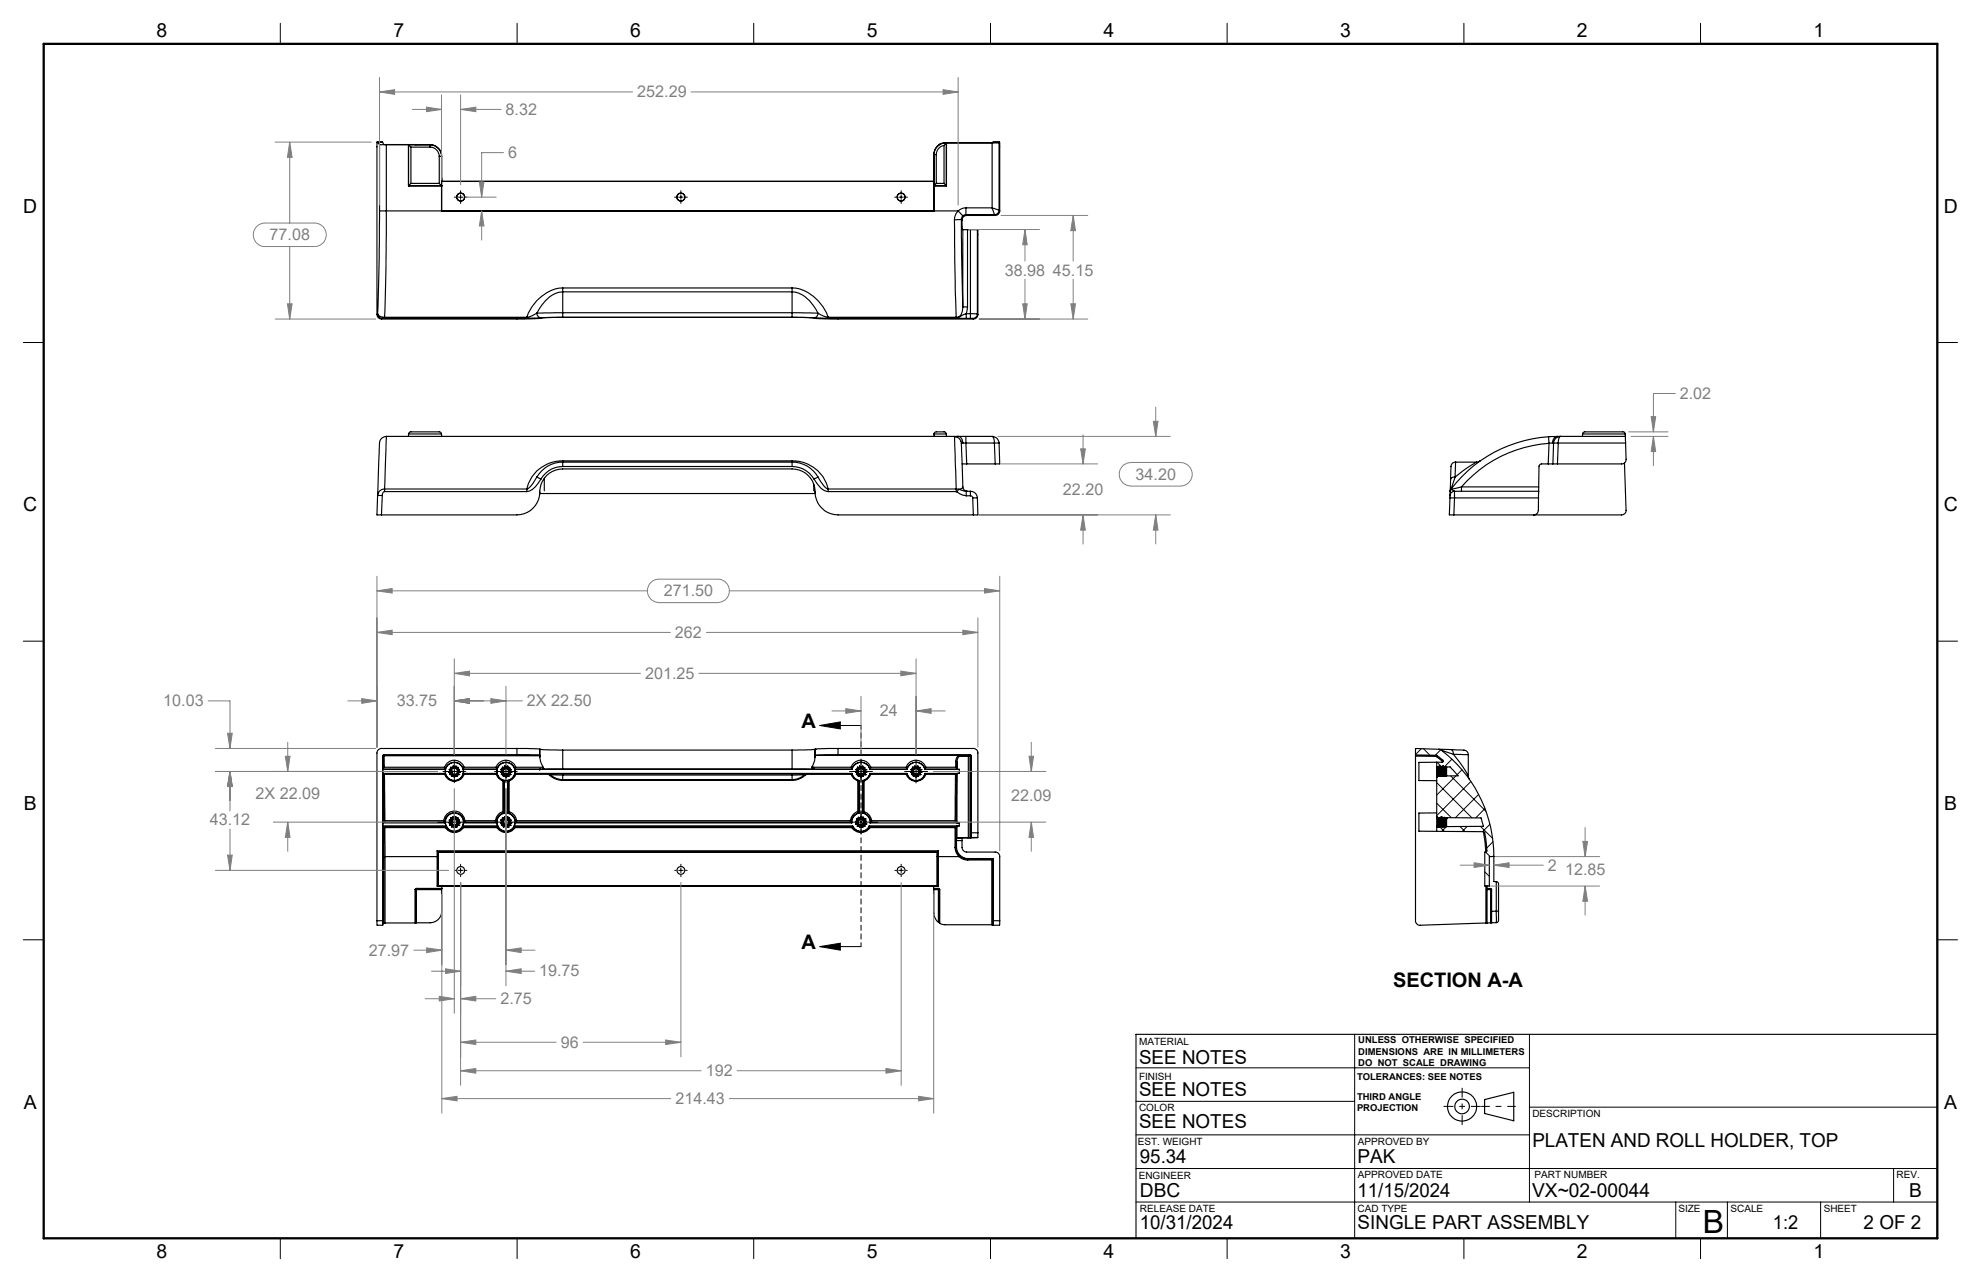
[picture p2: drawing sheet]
<svg xmlns="http://www.w3.org/2000/svg" width="432mm" height="279mm" viewBox="0 0 432 279" stroke-linecap="round" stroke-linejoin="round" font-family="sans-serif">
<defs><g id="words">
<text font-size="7" x="371.2" y="268.7">B</text>
<g font-size="4.4">
<text x="174.7" y="158.7">A</text>
<text x="174.7" y="206.9">A</text>
<text x="303.6" y="215.2">SECTION A-A</text>
</g>
<g font-size="4.2">
<text x="34.1" y="8.1">8</text>
<text x="85.7" y="8.1">7</text>
<text x="137.3" y="8.1">6</text>
<text x="188.9" y="8.1">5</text>
<text x="240.5" y="8.1">4</text>
<text x="292.1" y="8.1">3</text>
<text x="343.7" y="8.1">2</text>
<text x="395.3" y="8.1">1</text>
<text x="5.1" y="46.4">D</text>
<text x="423.7" y="46.4">D</text>
<text x="5.1" y="111.4">C</text>
<text x="423.7" y="111.4">C</text>
<text x="5.2" y="176.5">B</text>
<text x="423.8" y="176.5">B</text>
<text x="248.3" y="232">SEE NOTES</text>
<text x="248.3" y="238.9">SEE NOTES</text>
<text x="5.2" y="241.6">A</text>
<text x="248.3" y="245.9">SEE NOTES</text>
<text x="423.8" y="241.6">A</text>
<text x="334" y="249.9">PLATEN AND ROLL HOLDER, TOP</text>
<text x="248.5" y="253.4">95.34</text>
<text x="295.9" y="253.4">PAK</text>
<text x="248.5" y="260.8">DBC</text>
<text x="295.9" y="260.8">11/15/2024</text>
<text x="334" y="260.8">VX~02-00044</text>
<text x="416.1" y="260.9">B</text>
<text x="248.5" y="267.9">10/31/2024</text>
<text x="295.9" y="267.9">SINGLE PART ASSEMBLY</text>
<text x="386.5" y="267.9">1:2</text>
<text x="406.2" y="267.9">2 OF 2</text>
<text x="34.1" y="274.2">8</text>
<text x="85.7" y="274.2">7</text>
<text x="137.3" y="274.2">6</text>
<text x="188.9" y="274.2">5</text>
<text x="240.5" y="274.2">4</text>
<text x="292.1" y="274.2">3</text>
<text x="343.7" y="274.2">2</text>
<text x="395.3" y="274.2">1</text>
</g>
<g font-size="3.5" fill="#808080">
<text x="138.9" y="21.2">252.29</text>
<text x="110.2" y="25">8.32</text>
<text x="110.7" y="34.4">6</text>
<text x="58.8" y="52.3">77.08</text>
<text x="219" y="60">38.98 45.15</text>
<text x="366.2" y="86.9">2.02</text>
<text x="231.7" y="107.9">22.20</text>
<text x="247.5" y="104.5">34.20</text>
<text x="144.7" y="129.9">271.50</text>
<text x="147.1" y="139">262</text>
<text x="140.6" y="147.9">201.25</text>
<text x="35.6" y="153.9">10.03</text>
<text x="86.5" y="153.9">33.75</text>
<text x="114.9" y="153.9">2X 22.50</text>
<text x="191.8" y="156.1">24</text>
<text x="45.7" y="179.9">43.12</text>
<text x="55.7" y="174.1">2X 22.09</text>
<text x="220.4" y="174.7">22.09</text>
<text x="337.4" y="189.7">2</text>
<text x="341.1" y="190.8">12.85</text>
<text x="80.4" y="208.3">27.97</text>
<text x="117.5" y="212.8">19.75</text>
<text x="109.1" y="218.8">2.75</text>
<text x="122.2" y="228.3">96</text>
<text x="153.8" y="234.5">192</text>
<text x="147.2" y="240.6">214.43</text>
</g>
<g font-size="2.2">
<text x="248.3" y="227.6">MATERIAL</text>
<text x="248.3" y="235.3">FINISH</text>
<text x="248.3" y="242.1">COLOR</text>
<text x="334" y="243.4">DESCRIPTION</text>
<text x="248" y="249.5">EST. WEIGHT</text>
<text x="296" y="249.5">APPROVED BY</text>
<text x="248.2" y="257">ENGINEER</text>
<text x="296" y="256.8">APPROVED DATE</text>
<text x="334.5" y="256.8">PART NUMBER</text>
<text x="413.4" y="256.8">REV.</text>
<text x="248.5" y="264">RELEASE DATE</text>
<text x="295.9" y="264">CAD TYPE</text>
<text x="365.8" y="264">SIZE</text>
<text x="377.2" y="264">SCALE</text>
<text x="397.5" y="264">SHEET</text>
</g>
<g font-size="2.1">
<text x="296.1" y="227.3">UNLESS OTHERWISE SPECIFIED</text>
<text x="296.1" y="229.8">DIMENSIONS ARE IN MILLIMETERS</text>
<text x="296.1" y="232.3">DO NOT SCALE DRAWING</text>
<text x="295.8" y="235.3">TOLERANCES: SEE NOTES</text>
<text x="295.8" y="239.6">THIRD ANGLE</text>
<text x="295.8" y="242.1">PROJECTION</text>
</g>
</g></defs>
<g fill="none" stroke="#000" stroke-width=".25">
<path d="M82.2 31h1.2l.2 .5h7.2M82.2 31v37.5M82.2 31l.5 .5M82.7 31.5h1.5M82.7 31.5v14.5M84.2 31.5h9.6M84.2 31.5v14.5M89.6 32.1l-.6-.5v8.9M89.6 40l-.6 .5M89.6 40h6.1M89.6 32.1h4.1M89.6 32.1v7.9"/>
<path d="M93.7 31.6v.5M93.7 32.1a2.05 2.05 0 0 1 2 2M93.7 31.6a2.53 2.53 0 0 1 2.5 2.5M93.8 31.5a2.53 2.53 0 0 1 2.5 2.5M93.8 31.5l-.1 .1M95.7 34.1h.5M95.7 40l.5 .5M95.7 34.1v5.9M96.2 34.1v11.9l.1-7M96.3 34v5M96.3 34l-.1 .1M96.3 39h.1"/>
<path d="M96.3 39.5h107.3zM203.5 39h.1M203.6 33.7v5.3M203.6 33.7h.1M203.6 33.7h.5M203.6 33.7v12.3l-.1-7M204.1 40l-.5 .5M204.1 40h1.7M204.1 33.7v6.3M205.8 31.7a2.02 2.02 0 0 0-1.7 2M205.8 31.7v8.3M206 31.1l-.8 .2-.4 .2a2.21 2.21 0 0 0-1.2 2.2"/>
<path d="M206 31.1l.1 .1M206.1 31.4l-.3 .3M206.1 31.2a2.53 2.53 0 0 0-2.5 2.5M206.1 31.2v.2M206.3 31.2l-.2 .2M206.3 31.2v9.3l-.5-.5M206.3 31.2v9.3h-2.7M216.3 31.2h-10.2M216.3 31.2v14.1M217.8 31.1l-1.5 .1M217.8 31.1v14.7M217.9 31h-1.4l-.1 .1h-10.4"/>
<path d="M217.9 31v15M217.9 31l-.1 .1M82.7 46h1.5M82.7 46v10.2l-.4 12.2M84.2 46l-.1 12.1-.3 11M84.2 46h124.6M89 40.5h.1M89 40.5h7.2M96.2 40.5h.1M203.6 40.5h.1M208 47.9l.4 21.2M208.8 46l1.1 1.1"/>
<path d="M208.8 46a2.87 2.87 0 0 0-.8 1.9M209.5 47.8l-1.5 .1M209.5 47.8l.4 19.1M209.5 47.8l.2 .1M209.7 47.9v1.7l.2 .4M209.9 47.1l-.4 .7M209.9 50l1 .1M209.9 50v16.9M210.5 45.3v1.5M210.5 45.3l-.8 .2-.9 .5M210.5 46.8l-.6 .3M210.5 46.8h6.2"/>
<path d="M210.5 45.3h5.8M210.5 46.8l.2 .2M210.7 47a1.02 1.02 0 0 0-1 .9M210.7 47h6.2M210.9 50.1v16.8M210.9 50.1h.6M211.5 50.1h1.5M211.5 50.1v18.3M213 50.1l.1 18.4M213 50.1v18.3M216.3 45.3l1.5 .5M216.3 45.3l.4 1.5"/>
<path d="M216.7 46.8l.2 .2M217.8 45.8a1.02 1.02 0 0 1-1.1 1M217.8 45.8l.1 .2M217.9 46a.96 .96 0 0 1-1 1M82.2 68.5a.96 .96 0 0 0 .9 1M82.3 68.4l.5 .5 1 .2M82.3 68.4a1.09 1.09 0 0 0 1 1M82.3 68.4l-.1 .1M83.3 69.4l-.2 .1M83.8 69.4h-.5M83.8 69.1v.3M83.8 69.1h31"/>
<path d="M83.8 69.4h31M114.8 69.1v.3M117 68.3l-1.4 .7-.8 .1M117 68.3a.97 .97 0 0 0 .9 1M117.7 69.4l2.7-.2h54.5l2.8 .2M117.7 69.4h.1M117.7 69.4l-3.5 .1h-31.1M117.9 69.3l-3.1 .1M122.7 62.8a9 9 0 0 0-7.9 6.3M122.7 62.8v.8M122.7 63.6a5.9 5.9 0 0 0-4.6 2.9l-1.1 1.8M122.7 68.2l-5.7 .1"/>
<path d="M122.7 68.2v.9M122.7 69.1l-4.8 .2M122.7 63.6v4.6M122.7 62.8h49.9M122.7 69.1h49.9M122.7 63.6h49.9M122.7 68.2h49.9M172.6 62.8a9 9 0 0 1 7.9 6.3M172.6 62.8v.8M172.6 63.6a5.9 5.9 0 0 1 4.6 2.9l1.1 1.8M172.6 68.2l5.7 .1M172.6 68.2v.9"/>
<path d="M172.6 69.1l4.8 .2M172.6 63.6v4.6M177.4 69.3l3.1 .1M177.7 69.4l3.5 .1h31M177.7 69.4h.1M178.3 68.3l1.2 .6 1 .2M178.3 68.3a.91 .91 0 0 1-.9 1M180.5 69.1v.3M180.5 69.1h27.9M180.5 69.4h27.9M208.4 69.4h.2M208.4 69.1v.3"/>
<path d="M208.6 69.4h2M209 69.1h-.6M209 69.1l-.4 .3M209.9 66.9a2.08 2.08 0 0 1-.9 2.2M209.9 66.9h1M210.6 68.4l-1.6 .7M210.6 68.4v1M210.6 69.4h.9M210.6 68.4h.9M210.9 66.9l-.3 1.5M211.5 69.4h.5M211.5 68.4h1.5"/>
<path d="M211.5 68.4v1M212 69.4l.2 .1M213 68.4a1.02 1.02 0 0 1-1 1M213 68.4l.1 .1M213.1 68.5a.96 .96 0 0 1-.9 1M84.2 95.1l-.4 11.5M84.2 95.1a1.8 1.8 0 0 0-1.5 2.3l-.4 10.6M84.2 95.1h124.6M89 94.6l.5-.5h6.3l.3 .2 .1 .3M89 94.6h7.2M89 94.6v.5M96.2 95.1h.1"/>
<path d="M96.2 94.6v.5M203.6 95.1h.1M203.6 94.6l.1-.3 .3-.2h1.9l.4 .5M203.6 94.6h2.7M203.6 94.6v.5M206.3 94.6v.5M208 95.2l.4 11.4M208 95.2a1.51 1.51 0 0 1 1.5 1.4M208.8 95.1l-.8 .1M208.8 95.1a1.33 1.33 0 0 1 1.1 1.5M208.8 95.1h1.7M209.5 96.6l.4 9.5"/>
<path d="M209.9 96.6h-.4M209.9 96.6h.6M210.5 95.1v1.5M210.5 95.1h5.8M210.5 96.6l.2 4.5M210.5 96.6h6.2M216.3 95.1a1.44 1.44 0 0 1 .4 1.5M216.3 95.1a1.51 1.51 0 0 1 1.5 1.5M216.7 96.6h1.1M216.7 96.6l.2 4.5M217.8 96.6l.1 4.5h-1M337.5 95.2a29 29 0 0 0-21.2 11.4"/>
<path d="M337.5 95.2l.1 1.4M337.6 96.6a27.6 27.6 0 0 0-19 9.5M337.6 96.6l-.1 4.5M338.4 96.6h-.8M338.4 96.6h.2M338.6 96.6h1.1M338.6 96.6l-.1 4.5M339.5 95.1a1.38 1.38 0 0 0-1.1 1.5M339.5 95.1h.6M339.5 95.1l-2 .1M339.7 96.6h14.6M339.7 96.6l-.2 4.5"/>
<path d="M340.1 95.1a1.44 1.44 0 0 0-.4 1.5M340.1 95.1a1.51 1.51 0 0 0-1.5 1.5M340.1 95.1h14.2M344.9 94.6l.2-.3 .3-.2h8.5l.4 .5M344.9 94.6h9.4M344.9 94.6v.5M354.3 95.1v1.5M354.3 94.6v.5M354.3 96.6l.1 3.5a.96 .96 0 0 1-1 1h-13.9M82.3 108h1M82.3 108l-.1 4.2h.9M83.1 112.2h29.6a5 5 0 0 0 5-5.1 5 5 0 0 1 5-4.9h49.9a5 5 0 0 1 5.1 5.1 5.1 5.1 0 0 0 5 4.9h29.5"/>
<path d="M83.3 108l-.2 4.2M83.8 107.1l-.3 .3-.2 .6M83.8 106.6l-.6 .1a1.48 1.48 0 0 0-.9 1.3M83.8 106.6v.5M83.8 106.6h31M83.8 107.1h31M114.8 106.6v.5M117 104l-.9 1.4a1.99 1.99 0 0 1-1.3 1.2M117 104l.9 .4M117.7 107.6h.1M117.7 107.4v.2M117.7 107.6h60"/>
<path d="M117.9 104.4a4.9 4.9 0 0 1-3.1 2.7M118.6 104.2v2.8M122.7 100.4v.3M122.7 100.4a7.9 7.9 0 0 0-7.9 6.2M122.7 101.7a5.4 5.4 0 0 0-4.8 2.7M122.7 100.7a6.4 6.4 0 0 0-5.7 3.3M122.7 100.7v1M122.7 100.4h49.9M122.7 101.7h49.9M122.7 100.7h49.9M172.6 100.4a7.9 7.9 0 0 1 7.9 6.2M172.6 100.4v.3"/>
<path d="M172.6 101.7a5.5 5.5 0 0 1 4.8 2.7M172.6 100.7a6.3 6.3 0 0 1 5.7 3.3M172.6 100.7v1M177.4 105.5v1.5M177.4 104.4a4.6 4.6 0 0 0 2.8 2.7h.3M178.3 104a5.1 5.1 0 0 0 2.2 2.6M178.3 104l-.9 .4M180.5 106.6v.5M180.5 106.6h27.9M180.5 107.1h27.9M208.4 107.1l.2 .1M208.4 106.6h.6"/>
<path d="M208.4 106.6v.5M208.6 107.2h.1a3.2 3.2 0 0 0 1.9 .9M209 106.6l1.6 .5M209 106.6l-.4 .6M209.7 101.1h1M209.9 106.1l-.1 .3-.8 .2M209.9 106.1a1.03 1.03 0 0 0 1 1M210.6 107.1v1M210.6 108.1h.9M210.6 107.1h.9M210.7 101.1h6.2M211.5 108.1h.3l.2 .4"/>
<path d="M211.5 107.1v1M211.5 107.1a1.51 1.51 0 0 1 1.5 1.4M212 108.5h1M212 108.5l.2 3.7M213 108.5l.1 3.7h-.9M316.1 108.5h.9M316.1 108.5l-.2 3.7h1M316.1 108.1v.4M316.2 104.4l-.1 2.7M316.3 106.6h.1M316.3 106.6l-.2 .5M316.3 106.6l.7 .5"/>
<path d="M316.3 106.6l-.2 .4v1.1M317 107.1v1.4M317 107.1a1.03 1.03 0 0 0-.9 1M317 107.1h18.4M317 108.5l-.1 3.7M317 108.5h18.4M317.2 104l-.9 2.6M317.2 104a.9 .9 0 0 0-1 .4M317.3 100.7l-.1 3.3M317.3 100.7a1.11 1.11 0 0 0-1 1.5l-.1 2.2M317.3 100.7h4.5M318.6 106.1l-2.3 .5"/>
<path d="M318.6 106.1v1M318.6 106.1h16.8M321.8 100.7l-1.9 1.2-2.7 2.1M322.6 100.5l-.8 .2M335.4 108.5l-.1 2.7a1.02 1.02 0 0 1-1 1M335.4 107.1v1.4M335.4 106.1v1M337.5 101.1h1M337.5 101.1h-1.5l-.5 .3-.1 4.7M338.5 101.1h1M354.1 100.9l.3 10.3a.96 .96 0 0 1-1 1h-36.5M83.4 164.8v35.9"/>
<path d="M83.4 164.8l.1 .1M83.5 164.9h.1M83.5 164.9v2.7M83.5 167.7h13.6M83.5 167.7v.9M83.5 179.4v.6M83.5 180l.1 .2M83.5 168.6h.1M83.5 168.6h13.6M83.5 179.4h13.5M83.5 180h13.7M83.5 167.6h.1"/>
<path d="M83.5 168.6l.1 10.6M83.5 167.6v.1M83.5 167.6h13.6M83.6 168.6l.2 .1M83.6 168.6h13.4M83.6 179.2h.1M83.6 164.5l-.2 .3M83.6 179.2l-.1 .2M83.6 164.5h29.1M83.6 164.5l.1 .1M83.6 179.2h13.3M83.7 164.6l-.2 .3"/>
<path d="M83.7 164.6v.1M83.7 164.7l-.2 .2M83.7 164.7l.1 2.5M83.7 164.6h34M83.8 167.2l-.3 .4M83.8 168.7l.1 10.2M83.8 167.2h13.1M83.8 168.7h13.1M83.9 178.9l-.3 .3M83.9 178.9h12.8M96.7 178.9a2.32 2.32 0 0 1 2.3-2.1 2.32 2.32 0 0 1 2.4 2.1M96.7 178.9l.2 .3"/>
<path d="M96.9 167.2a2.27 2.27 0 0 1 2.1-1.5 2.27 2.27 0 0 1 2.2 1.5M96.9 167.2l.2 .4M96.9 168.7a2.28 2.28 0 0 0 2.1 1.6 2.28 2.28 0 0 0 2.2-1.6M96.9 179.2l.1 .2M96.9 179.2h.1M96.9 179.2a2.08 2.08 0 0 1 2.1-2.1 2.08 2.08 0 0 1 2.1 2.1M97 168.6l-.1 .1M97 179.4l.2 .6M97 168.6a2.04 2.04 0 0 0 2 1.6 2.04 2.04 0 0 0 2-1.6M97.1 167.7v.9M97.1 167.6a2.03 2.03 0 0 1 1.9-1.5 2.03 2.03 0 0 1 2 1.5M97.1 168.6h-.1"/>
<path d="M97.1 167.6v.1M97.2 180v.2M97.9 179.3h.1M97.9 168.3h.1M97.9 168.2h.1M97.9 168.2v.1M97.9 179.3l.3 .3M97.9 168.3l.3 .2M97.9 178.8h.1M97.9 167.7h.1M97.9 178.8l.2 .3M97.9 167.7l.2 .4"/>
<path d="M98 178.7l-.1 .1M98 178.7h.1M98 167.7h-.1M98 167.7h.1M98 178.7h.2M98 167.7h.2M98.1 179.8h.1M98.1 168.8h.1M98.1 179.8l.4 .1M98.1 168.8l.4 .1M98.1 168.1l-.2 .1M98.1 179.1l-.2 .2"/>
<path d="M98.1 168.1h.1M98.1 179.1h.1M98.2 179.6l-.1 .2M98.2 179.6h.1M98.2 168.6l-.1 .2M98.2 168.5v.1M98.2 178.7h.1M98.2 167.6v.1M98.3 178.3h.1M98.3 178.3l-.1 .4M98.3 167.2h.1M98.3 167.3l-.1 .3"/>
<path d="M98.3 178.3l.3 .1M98.3 167.2l.2 .1M98.4 178.8a.67 .67 0 0 1 1-.3 .67 .67 0 0 1 .1 1 .67 .67 0 0 1-1-.1v-.4a.66 .66 0 0 0 .4 .9l-.3-.1a.71 .71 0 0 1-.2-1zM98.5 179.9v.1M98.5 169.2h.1M98.5 169.1v.1M98.5 168.9v.2M98.5 179.9h.1M98.5 168.9h.1M98.5 180v.2M98.5 167.3h.1M98.6 178.4h-.1"/>
<path d="M98.6 167.6a.65 .65 0 0 1 1 0 .65 .65 0 0 1-.2 1 .65 .65 0 0 1-.9-.4v-.3a.66 .66 0 0 0 .4 1l-.3-.2a.71 .71 0 0 1 0-1.1zM98.8 178l-.2 .4M98.8 178h.1M98.8 167l-.2 .3M98.8 167h.1M98.8 178l.2 .2M98.8 167l.2 .2M98.8 169.1l.2 .2M98.8 169.1h.1M98.8 169.1l-.3 .1M99 178.2h.1M99 167.2h.1"/>
<path d="M99 178.2l.4-.2v.3M99 169.3h.1M99.3 169l-.3 .3M99.3 169h.1M99.4 178.3h.1M99.4 167l-.4 .2M99.4 167h.1M99.4 167.2v.1M99.4 167v.2M99.4 167.3h.1M99.4 178.3h.4v.3M99.4 167.3h.4v.2"/>
<path d="M99.6 178.9a.58 .58 0 0 1-.4 .9 .58 .58 0 0 1-.7-.7 .58 .58 0 0 1 .9-.4l.2 .2M99.7 179.8h.3M99.7 168.8h.3M99.7 168.8l-.1 .4-.3-.2M99.7 179.8l-.1 .4M99.7 179.8h.1M99.7 168.8h.1M99.8 167.5h.1M99.8 178.6h.1M99.8 178.6l.4 .2-.2 .2M99.8 167.5l.4 .2M99.9 179.5l.1 .3"/>
<path d="M99.9 168.4h.1M99.9 179.4v.1M99.9 168.4l.1 .4M100 179h.1M100 167.9v.1M100 168.8h.1M100 179l.2 .3M100 168l.2 .3M100 179.8h.1M100.2 167.7h.1M100.2 167.7l-.2 .2M100.2 179.3h.1"/>
<path d="M100.2 179.3v.1M100.2 179.4l-.3 .1M100.2 168.3h.1M100.2 168.3l-.3 .1M100.9 180v.2M100.9 180h7.6M101 167.6h.1M101 167.7v.9M101 168.6h.1M101 167.7h7.3M101 167.6v.1M101 167.6h7.3"/>
<path d="M101 168.6h7.3M101 179.4l-.1 .6M101 168.6l.2 .1M101 179.4h7.3M101.1 179.2h.1M101.1 179.2l-.1 .2M101.1 179.2h7.1M101.2 167.2l-.2 .4M101.2 167.2h6.9M101.2 168.7h6.9M101.4 178.9l-.3 .3M101.4 178.9h6.6"/>
<path d="M108 178.9l.2 .3M108.1 167.2a2.27 2.27 0 0 1 2.2-1.5 2.27 2.27 0 0 1 2.1 1.5M108.1 167.2l.2 .4M108.1 168.7a2.32 2.32 0 0 0 1.5 1.5M108.2 179.2l.1 .2M108.2 179.2h.1M108.3 168.6l-.2 .1M108.3 179.4l.2 .6M108.3 168.6a2.06 2.06 0 0 0 1.5 1.5M108.3 168.6h.1M108.3 167.7v.9M108.3 167.6a2.03 2.03 0 0 1 2-1.5 2.03 2.03 0 0 1 2 1.5"/>
<path d="M108.3 167.6v.1M108.5 180l-.1 .2M109.1 179.3h.1M109.1 168.3h.1M109.1 179.3l.3 .3M109.1 168.3l.3 .2M109.2 178.8h.1M109.2 167.7h.1M109.2 178.8l.2 .3M109.2 167.7l.2 .4M109.3 179.8h.1M109.3 168.8h.1"/>
<path d="M109.3 179.8l.4 .1M109.3 168.8l.4 .1M109.4 179.1l-.3 .2M109.4 168.1l-.3 .2M109.4 168.1h.1M109.4 179.1h.1M109.4 179.6h.1M109.4 179.6l-.1 .2M109.4 168.6l-.1 .2M109.4 168.5v.1M109.5 178.7h-.3M109.5 167.6l-.3 .1"/>
<path d="M109.5 167.6v.1M109.5 178.7h.1M109.5 178.3l.3 .1M109.5 178.3h.1M109.5 167.3h.3M109.5 167.3h.1M109.5 178.3v.4M109.5 167.3v.3M109.6 170.2v6.7M109.6 176.9a2.29 2.29 0 0 0-1.6 2M109.6 176.9l.3 .2M109.7 169.1v.1"/>
<path d="M109.7 179.9h.1M109.7 179.9v.3M109.7 168.9v.2M109.7 168.9h.1M109.7 169.2h.1M109.8 170.1h.1M109.8 170.1l-.2 .1M109.8 167.3h.1M109.8 178.6a.66 .66 0 0 1 1 0 .66 .66 0 0 1-.1 1 .66 .66 0 0 1-1-.2v-.4a.66 .66 0 0 0 .4 .9l-.2-.1a.73 .73 0 0 1-.1-1.2zM109.8 167.6a.66 .66 0 0 1 1 0 .66 .66 0 0 1-.1 .9 .66 .66 0 0 1-1-.1v-.5a.66 .66 0 0 0 .4 1l-.2-.2a.73 .73 0 0 1-.1-1.1zM109.8 178.4h.1M109.9 177.1a2.14 2.14 0 0 0-1.7 2.1"/>
<path d="M109.9 177.1l.1 .1M109.9 177.1h.1M109.9 170.1v7M109.9 170.1h.1M109.9 170.1h.7M109.9 170.1l.1 7.1M110 178h.1M110 177.2h.6M110 178l-.2 .4M110 178l.2 .2M110 167l-.2 .3M110 167h.1"/>
<path d="M110 167l.2 .2M110.1 169.1l.1 .2M110.1 169.1h.1M110.1 169.1l-.4 .1M110.2 178.2h.1M110.2 167.2h.1M110.2 169.3h.1M110.3 169.3h.1M110.6 169h.1M110.6 169l-.3 .3M110.6 178l-.4 .2M110.6 178h.1"/>
<path d="M110.6 178l.1 .3M110.6 167l-.4 .2M110.6 167h.1M110.6 167l.1 .3M110.6 170.1h.1M110.6 170.1v7.1M110.6 169l.2 .2M110.7 178.3h.4M110.7 167.3h.4l-.1 .2M110.7 167.3h.1M110.7 178.3h.1M110.7 177.1l-.1 .1"/>
<path d="M110.7 177.1a2.14 2.14 0 0 1 1.7 2.1M110.7 170.1v7M110.7 177.1h.1M110.7 170.1h.1M110.8 169.2h.1M110.8 170.1l.2 .1M110.8 178.9a.58 .58 0 0 1-.4 .9 .58 .58 0 0 1-.7-.7 .58 .58 0 0 1 .9-.4l.2 .2M110.8 167.8a.59 .59 0 0 1-.3 .9 .59 .59 0 0 1-.8-.6 .59 .59 0 0 1 .8-.5l.3 .3M110.9 179.8l-.1 .4M110.9 168.8l-.1 .4M111 176.9a2.27 2.27 0 0 1 1.6 2M111 170.2v6.7"/>
<path d="M111 176.9l-.3 .2M111 179.8h-.1M111 168.8h-.1M111 167.5h.1M111 178.6l.4 .2M111 179.8l.2 .1M111 178.6h.1M111 167.5l.4 .2M111 168.8h.2M111.1 178.3v.1M111.1 178.4l-.1 .2M111.2 179.5h.1"/>
<path d="M111.2 179.9h.1M111.2 168h.1M111.2 168.8h.1M111.2 179.5l.1 .3M111.2 179h.1M111.2 168.4h.1M111.2 179.4v.1M111.2 168.4l.1 .4M111.2 167.9v.1M111.2 179l.2 .3M111.2 168l.2 .3M111.3 179.8h.1"/>
<path d="M111.3 179.8l-.1 .1M111.3 168.8h.1M111.3 168.8h-.1M111.4 178.8h.1M111.4 167.7h.1M111.4 178.8l-.2 .2M111.4 167.7l-.2 .2M111.4 179.3h.1M111.4 179.3v.1M111.4 179.4h-.2M111.4 168.3h.1M111.4 168.3l-.2 .1"/>
<path d="M112.1 180v.2M112.1 180h73.7M112.3 167.6h.1M112.3 167.7v.9M112.3 168.6h.1M112.3 168.6a2.02 2.02 0 0 1-1.5 1.5M112.3 167.7h73.4M112.3 167.6v.1M112.3 167.6h6M112.3 168.6h73.4M112.3 168.6h7.2M112.3 179.4l-.2 .6"/>
<path d="M112.3 168.6l.2 .1M112.3 179.4h73.4M112.4 179.2h.1M112.4 179.2l-.1 .2M112.4 179.2h73.2M112.4 167.2l-.1 .4M112.4 167.2h6M112.5 168.7a2.35 2.35 0 0 1-1.5 1.5M112.5 168.7h7M112.6 178.9l-.2 .3M112.6 178.9h72.7M112.7 163.1h-29.6a.96 .96 0 0 0-.9 1v36.6"/>
<path d="M112.7 164.5l5 .1M112.7 163.1l5 .2M112.7 163.1v1.4M117.7 164.6l-34 .1M117.7 167.7h.1M117.7 163.3a5.6 5.6 0 0 0 .7 3.9M117.7 163.3h.1M117.7 163.3l5 .2M117.7 167.7v.2M118.3 167.6h.3M118.4 167.2l-.1 .4M118.6 167.6v.1"/>
<path d="M119.5 168.7a4.5 4.5 0 0 0 3.2 1.4M119.5 168.6v.1M119.5 168.7h.1M119.5 168.7l.5 .2M119.5 168.6h.6M119.5 168.6h.1M120 168.9a4.5 4.5 0 0 0 2.7 1M120 168.9h2.7M120.1 168.6h2.6M120.1 168.6l-.1 .3M122.7 167.6h-4.1M122.7 169.9v.2"/>
<path d="M122.7 168.6v.3M122.7 167.6h49.9M122.7 168.6h49.9M122.7 163.5v4.1M122.7 168.9v1M122.7 170.1h49.9M122.7 168.9h49.9M122.7 169.9h49.9M122.7 163.5h49.9M172.6 167.6h4.5M172.6 168.6h2.6M172.6 169.9v.2"/>
<path d="M172.6 168.6v.3M172.6 163.5v4.1M172.6 168.9v1M175.2 168.6h.7M175.2 168.6l.2 .3M175.4 168.9l-.5 .3a4.2 4.2 0 0 1-2.3 .7M175.4 168.9h-2.8M175.9 168.7a4.8 4.8 0 0 1-3.3 1.4M175.9 168.7l-.5 .2M175.9 168.6v.1M175.9 168.6h9.8M175.9 168.7h9.6"/>
<path d="M176.9 168.6v.1M177 167.2l-.1 .2 .2 .2M177 167.2h8.5M177.1 167.6h8.6M177.4 167.2v.5M177.7 163.3a5.7 5.7 0 0 1-.7 3.9M177.7 163.3h.1M177.7 163.3l-5.1 .2M177.7 164.6v.2M177.7 164.6h31.1M182.7 163.1h29.5a.96 .96 0 0 1 .9 1v17.4M182.7 163.1l-5 .2"/>
<path d="M182.7 164.5l-5 .1M182.7 164.5h28.8M182.7 163.1v1.4M185.3 178.9l.3 .3M185.5 168.7a2.32 2.32 0 0 0 1.5 1.5M185.5 167.2a2.27 2.27 0 0 1 2.2-1.5 2.27 2.27 0 0 1 2.1 1.5M185.5 167.2l.2 .4M185.6 179.2l.1 .2M185.6 179.2h.1M185.7 168.6l-.2 .1M185.7 167.7a2.02 2.02 0 0 1 2-1.6 2.02 2.02 0 0 1 1.9 1.6M185.7 168.6a1.98 1.98 0 0 0 1.6 1.5"/>
<path d="M185.7 168.6a1.98 1.98 0 0 0 1.5 1.5M185.7 168.6h.1M185.7 167.6a2.04 2.04 0 0 1 2-1.5 2.04 2.04 0 0 1 1.9 1.5M185.7 167.6v.1M185.8 180a1.98 1.98 0 0 0 1.9 1.2 1.98 1.98 0 0 0 1.8-1.2M185.8 180v.2M186.5 168.3h.1M186.5 179l.2 .4M186.5 179h.1M186.5 168.3l.3 .2M186.6 167.7h.1M186.6 179.6h.1"/>
<path d="M186.6 167.7l.1 .4M186.6 179.6l.3 .2M186.7 168.8h.1M186.7 178.5h.1M186.7 178.5h.3M186.7 168.8l.4 .1M186.7 178.5l.1 .4M186.7 168.1l-.2 .2M186.7 179.4l-.1 .2M186.7 168.1h.1M186.7 179h-.2M186.7 179.4h.1"/>
<path d="M186.8 178.9h.1M186.8 178.9v.1M186.8 168.5h.1M186.8 168.6l-.1 .2M186.8 168.5v.1M186.8 167.7h-.2M186.9 167.6l-.1 .1M186.9 167.3h.1M186.9 167.2v.1M186.9 167.3v.3M186.9 179.8h.1M186.9 167.2l.2 .1"/>
<path d="M187 178.5h.1M187 170.2v6.7M187 176.9a2.28 2.28 0 0 0-1.7 2M187 176.9l.2 .2M187 179.8l-.1 .2M187.1 168.9v.2M187.1 169.2h.1M187.1 169.1v.1M187.1 168.9h.1M187.1 167.3h.1M187.1 178.2l-.1 .3M187.1 178.1v.1"/>
<path d="M187.1 178.1h.1M187.1 178.2l.3 .1M187.1 178.8a.62 .62 0 0 1 1.1 0 .62 .62 0 0 1-.4 .9h.2a.65 .65 0 0 0 .3-.8 .7 .7 0 0 1-.6 1 .7 .7 0 0 1-.6-1.1zM187.1 178.9a.59 .59 0 0 0 .5 .9 .59 .59 0 0 0 .6-.8 .59 .59 0 0 0-.9-.2l-.2 .2M187.2 170.1l-.2 .1M187.2 170.1h.1M187.2 167.6a.65 .65 0 0 1 1 0 .65 .65 0 0 1-.2 1 .65 .65 0 0 1-.9-.4v-.3a.66 .66 0 0 0 .4 1l-.2-.2a.67 .67 0 0 1-.1-1.1zM187.2 177.1a2.07 2.07 0 0 0-1.6 2.1M187.2 177.1l.2 .1M187.2 177.1h.1M187.2 170.1v7M187.3 170.1l.1 7.1"/>
<path d="M187.3 178.3h.1M187.4 177.2a2.01 2.01 0 0 0-1.7 2.2M187.5 169.1l.1 .2M187.5 169.1h.1M187.5 169.1l-.4 .1M187.6 167.2l-.2-.2-.2 .3M187.6 167.2h.1M187.6 169.3h.1M187.6 178h.1M187.6 178l-.2 .3M187.7 178h.1M187.7 178l.1 .3"/>
<path d="M187.8 178.2v.1M187.9 169l-.3 .3M187.9 167h.1M187.9 169l.2 .2M187.9 169h.1M187.9 167l-.3 .2M188 167h.1M188 177.2a2.01 2.01 0 0 1 1.7 2.2M188 167l.1 .3M188 170.1v7.1M188 170.1h.1M188 167.3h.1"/>
<path d="M188.1 177.1l-.1 .1M188.1 177.1a2.24 2.24 0 0 1 1.7 2.1M188.1 170.1v7M188.1 177.1h.1M188.1 170.1h.1M188.1 169.2h.1M188.2 167.8a.59 .59 0 0 1-.4 .9 .59 .59 0 0 1-.7-.7 .59 .59 0 0 1 .9-.3l.2 .2M188.2 180l-.2 .3M188.2 170.1l.1 .1M188.2 178.1l-.4 .2M188.2 178.1v.1M188.2 180h.1"/>
<path d="M188.2 178.4h.1M188.2 178.2v.2M188.2 178.4l.4 .1M188.2 180l.2 .1M188.3 168.8l-.1 .4M188.3 168.8h.3M188.3 176.9a2.27 2.27 0 0 1 1.7 2M188.3 170.2v6.7M188.3 176.9l-.2 .2M188.3 168.8h.1M188.4 167.5h.1M188.4 167.3h.1"/>
<path d="M188.4 167.3h-.3M188.4 167.5l.4 .2M188.5 167.3l-.1 .2M188.5 178.7v.1M188.5 178.8h.1M188.5 179.6v.4M188.5 179.6h.1M188.5 178.8l.3 .2M188.6 168.4v.4M188.6 168.4h.1M188.6 167.9v.1M188.6 168.8h.1"/>
<path d="M188.6 168l.2 .3M188.6 179.2h.1M188.6 179.2l.2 .4M188.6 178.5h.1M188.6 178.5l-.1 .2M188.7 179.6h.1M188.7 179.6h-.2M188.8 167.7h.1M188.8 167.7l-.2 .2M188.8 179.6h.1M188.8 168.3l-.2 .1M188.8 179h.1"/>
<path d="M188.8 168.3h.1M188.8 179l-.2 .2M189.5 180v.2M189.5 180h19.6M189.6 168.6a2 2 0 0 1-1.6 1.5M189.6 168.6h.1M189.6 167.6h.1M189.6 167.7h8.1M189.6 167.6h8.1M189.6 168.6h8.1M189.6 167.6v.1M189.7 168.6a2.17 2.17 0 0 1-1.5 1.5"/>
<path d="M189.7 168.6h.1M189.7 179.4h19.4M189.7 168.6l.1 .1M189.7 168.6h8M189.8 179.2l-.1 .2M189.8 179.2h.1M189.8 179.2h18.6M189.8 167.2l-.2 .4M189.8 168.7a2.17 2.17 0 0 1-1.5 1.5M189.8 167.2h7.7M189.8 168.7h7.7M190 178.9l-.2 .3"/>
<path d="M190 178.9h18.2M197.5 167.2a2.27 2.27 0 0 1 2.2-1.5 2.27 2.27 0 0 1 2.1 1.5M197.5 167.2l.2 .4M197.5 168.7a2.26 2.26 0 0 0 2.2 1.6 2.26 2.26 0 0 0 2.1-1.6M197.7 168.6l-.2 .1M197.7 167.7a2.02 2.02 0 0 1 2-1.6 2.02 2.02 0 0 1 1.9 1.6M197.7 168.6a2.01 2.01 0 0 0 2 1.5 2.01 2.01 0 0 0 1.9-1.5M197.7 168.6a2.04 2.04 0 0 0 2 1.6 2.04 2.04 0 0 0 1.9-1.6M197.7 168.6h.1M197.7 167.6a2.04 2.04 0 0 1 2-1.5 2.04 2.04 0 0 1 1.9 1.5M197.7 167.6v.1M198.5 168.3h.1"/>
<path d="M198.5 168.2h.1M198.5 168.3l.3 .2M198.5 168.2v.1M198.6 167.7h.1M198.6 167.7l.1 .4M198.7 168.1h.1M198.7 168.1l-.2 .1M198.8 168.5v.1M198.8 168.6l-.1 .2 .4 .1M198.8 167.7h-.2M198.9 167.6l-.1 .1M198.9 167.6v.1"/>
<path d="M198.9 167.3h.1M198.9 167.3v.3M198.9 167.2h.1M198.9 167.2v.1M198.9 167.2l.2 .1M199.1 169.2h.1M199.1 169.1v.1M199.1 168.9v.2M199.1 168.9h.1M199.1 167.3h.1M199.2 167.6a.65 .65 0 0 1 1 0 .65 .65 0 0 1-.1 .9 .65 .65 0 0 1-1-.1v-.5a.66 .66 0 0 0 .4 1l-.3-.2a.67 .67 0 0 1 0-1.1zM199.5 169.1l.1 .2"/>
<path d="M199.5 169.1h.1M199.5 169.1l-.4 .1M199.6 167.2l-.2-.2-.2 .3M199.6 167.2h.1M199.6 169.3h.1M200 167h.1M200 169l.1 .2M200 169h.1M200 167l-.4 .2M200 169l-.3 .3M200 167v.2M200 167.2l.1 .1"/>
<path d="M200 167.3h.1M200.1 169.2h.1M200.2 167.8a.58 .58 0 0 1-.4 .9 .58 .58 0 0 1-.7-.7 .58 .58 0 0 1 .9-.3l.2 .2M200.3 168.8l-.1 .4M200.3 168.8h.1M200.4 167.5h.1M200.4 168.8h-.1M200.4 168.8h.2M200.4 167.5l.4 .2M200.4 167.3h.1M200.4 167.3v.2M200.4 167.3h-.3"/>
<path d="M200.6 168.4v.4M200.6 168.4h.1M200.6 167.9v.1M200.6 168l.2 .3M200.6 168.8h.1M200.8 167.7h.1M200.8 167.7l-.2 .2M200.8 168.3h.1M200.8 168.3l-.2 .1M201.6 168.6h.1M201.6 167.6h.1M201.6 167.7h7.5"/>
<path d="M201.6 167.6h7M201.6 168.6h7.5M201.6 167.6v.1M201.7 168.6l.1 .1M201.7 168.6h6.8M201.8 167.2l-.2 .4M201.8 167.2h6.5M201.8 168.7h6.5M208.2 178.9l.2 .3M208.3 168.7l-.1 10.2M208.3 165.9v1.3M208.3 165.9l.3 .2"/>
<path d="M208.3 167.2l.3 .4M208.4 179.2h.1M208.4 179.2l.2 .1M208.5 168.6l-.2 .1M208.5 168.6l-.1 10.6M208.6 167.6h.1M208.6 167.6v.1M208.6 179.3l.5 .1M208.6 167.7h.5M208.6 166.1v1.5M208.6 166.1v1.6M208.6 168.6v10.7"/>
<path d="M208.6 168.6h-.1M208.8 164.6h2.3M208.8 164.6h.1M208.9 164.6l.1 .3M208.9 164.6l-.3 .5-.3 .8M209 164.9h2.1M209 164.9l-.2 .3-.2 .9M209.1 180h-.5M209.1 168.6h-.5M209.1 167.7v.9M209.1 179.4v.6M211.1 164.6v.3"/>
<path d="M211.1 164.6h.3M211.1 164.9h.3M211.1 164.9v17.7M211.4 164.6l.3 .3M211.4 164.9h.3M211.4 164.6v.3M211.4 164.9v17.7M211.5 164.5l.2 .3M211.5 164.5l-.1 .1M211.7 164.9v17.7M211.7 164.8v16.7M211.7 164.8v.1"/>
<path d="M308.5 164.5l4.7 .1 1.3 1.1a.26 .26 0 0 1 .1 .3 .26 .26 0 0 1-.3 .1h-1.1M308.5 164.5v.3M308.5 164.8v35.9a1.02 1.02 0 0 0 1.1 .9l14.3-.4M308.5 164.8l4.5 .1M313 164.9v-.3l.3 .1-.1 .2M313 164.9h.2M313.2 178.3v1.8M313.2 167.3v1.7M313.2 169.3h.1M313.2 167.1h.1M313.2 177.2h-3.9v4l14.2 .1a10.1 10.1 0 0 1 .6 4.3l-.3 .1M313.2 178.2l9.6 .1 .5 1.8-10.1 .1"/>
<path d="M313.2 167.1h2.9l1.7 2h-4.6M313.2 166.1l-3.9 .1v3.9h3.9M313.2 164.9l1.3 1.1M313.2 178.3l.2 .2M313.2 166.1v1.2M313.2 169v9.3M313.2 178h.1M313.2 167.3l.1 .1M313.2 178l.2 .2M313.3 169.3h.1M313.3 168.6v.3M313.3 167.4h.1"/>
<path d="M313.3 167.5v1.1M313.3 179.9l-.1 .2M313.3 179.9h.1M313.4 167.4l-.1 1.2M313.4 167.4h.1M313.4 167.4h-.1M313.4 178.5l-.1 1.4M313.4 178.2l.5 .1M313.4 167.4l-.1 1.5M313.4 167.4l.1 .1M313.4 178.2h.1M313.4 168.7l.1 .2"/>
<path d="M313.4 168.7l-.2 .3M313.5 178.4l-.2 1.5M313.5 178.4l-.1 .1M313.5 179.8l-.2 .1M313.5 167.9l-.2 1M313.5 167.9v.5M313.5 168.4l-.1 .3M313.5 178.4h.1M313.5 179.8h.1M313.5 167.5h.1M313.5 178.4l-.1 1.5M313.5 179.8l.1 .1"/>
<path d="M313.5 178.4l.1 .2M313.5 167.5v.4M313.5 169.1h.1M313.5 168.9h.1M313.5 167.5v.9M313.6 169.1l-.3 .2M313.6 179.9h.1M313.6 178.6h.1M313.6 178.6l-.1 1.2M313.6 167.4l-.1 1.5M313.6 167.4l-.1 .1M313.6 168.7l-.1 .2"/>
<path d="M313.6 168.7h.1M313.6 163.3l.6 .2M313.6 163.3l2.7 .1M313.6 167.4h.1M313.6 163.3l-5.1-.2v1.4M313.7 168.7l.1 .2M313.7 167.4l-.2 1.5M313.7 167.4l.1 .1M313.7 167l-.5 .1M313.7 167h.1M313.7 178.4l-.1 1.5M313.7 178.4l-.1 .2"/>
<path d="M313.7 179.8l-.1 .1M313.7 167l.2 .2 .7-.2M313.7 178.4h.1M313.7 179.8h.1M313.8 178.4l-.1 1.5M313.8 179.8v.1M313.8 178.4v.2M313.8 167.5l-.2 1.2M313.8 167.5h.1M313.8 168.9h.1M313.8 167.5l-.1 1.2M313.8 178.6l-.1 1.2"/>
<path d="M313.8 178.6h.1M313.9 178.3h.1M313.9 178.6l-.1 1.2M313.9 169.1h.1M313.9 167.4l-.1 1.5M313.9 178.3h.2M313.9 169.1h.2M313.9 169.1h-.3M313.9 167.4l-.1 .1M313.9 168.7l.1 .2M313.9 167.4l-.1 1.4M313.9 167.4h.1"/>
<path d="M313.9 168.7l-.1 .2M313.9 167.4l.1 .1M313.9 168.7h.1M314 178.4l-.2 1.5M314 178.4l-.1 .2M314 179.8l-.2 .1M314 178.4h.1M314 179.8h.1M314 178.4l-.1 1.5M314 179.8l.1 .1M314 178.4l.1 .2M314 167.5l-.1 1.2"/>
<path d="M314 167.5h.1M314.1 178.3h.1M314.1 169.1h.1M314.1 169.1v.1l.2-.1M314.1 179.9h.1M314.1 178.6l-.1 1.2M314.1 178.6h.1M314.1 178h.1M314.1 178l.3 .2M314.1 167.4l-.1 1.5M314.1 167.4l-.1 .1M314.1 168.7l-.1 .2"/>
<path d="M314.1 168.7h.1M314.1 178v.3M314.1 167.4h.1M314.2 168.7l.1 .2M314.2 167.4l-.2 1.4M314.2 167.4l.1 .1M314.2 163.5a29.2 29.2 0 0 1 11.4 23.2M314.2 163.5l2.6 .9M314.2 178.4l-.1 1.5M314.2 178.4l-.1 .2M314.2 179.8l-.1 .1M314.2 179.8h.1"/>
<path d="M314.2 178.4h.1M314.3 178.4l-.2 1.5M314.3 179.8l.1 .1M314.3 178.4l.1 .2M314.3 167.5l-.2 1.2M314.3 167.5h.1M314.3 169.1h.1M314.3 167.5l-.1 1.2M314.4 178.6l-.2 1.2M314.4 178.6h.1M314.4 178.2h.1M314.4 178.6l-.1 1.2"/>
<path d="M314.4 167.4l-.1 1.5M314.4 167.4l-.1 .1M314.4 168.7l-.1 .2M314.4 168.7h.1M314.4 167.4h.1M314.4 178.2l.4-.1 .3 .2M314.4 168.7l.1 .2M314.4 167.4l-.1 1.4M314.4 167.4l.1 .1M314.5 178.4l-.1 1.5M314.5 178.4l-.1 .2M314.5 179.8l-.1 .1"/>
<path d="M314.5 179.8h.1M314.5 178.4h.1M314.5 179.8l.1 .1M314.5 178.4l.1 .2M314.5 167.5l-.1 1.2M314.5 167.5h.1M314.6 167h.1M314.6 178.6l-.1 1.2M314.6 178.6h.1M314.6 167l.3 .2M314.6 167.4l-.1 1.5M314.6 167.4l-.1 .1"/>
<path d="M314.6 168.7l-.1 .2M314.6 168.7h.1M314.6 167.4h.1M314.7 168.7v.2M314.7 167.4l-.2 1.4M314.7 167.4v.1M314.7 178.4l-.1 1.5M314.7 178.4l-.1 .2M314.7 179.8l-.1 .1M314.7 179.8h.1M314.7 178.4h.1M314.7 179.8l.2 .1"/>
<path d="M314.7 178.4l.2 .2M314.7 167.5l-.1 1.2M314.7 167.5h.1M314.8 167.5l-.1 1.2M314.9 178.6l-.2 1.2M314.9 178.6h.1M314.9 167.2h.1M314.9 179.9h.1M314.9 167.1v.1M314.9 167.4l-.2 1.5M314.9 167.4l-.1 .1M314.9 168.7l-.2 .2"/>
<path d="M314.9 168.7h.1M314.9 167.4h.1M314.9 168.7l.1 .2M314.9 167.4l-.1 1.4M314.9 167.4l.1 .1M315 178.4l-.1 1.5M315 178.4l-.1 .2M315 179.8l-.1 .1M315 179.8h.1M315 178.4h.1M315 179.8l.1 .1M315 178.4l.1 .2"/>
<path d="M315 167.5l-.1 1.2M315 168.9h.1M315 167.5h.1M315.1 179.4l-.1 .4M315.1 178.9l-.1 .9M315.1 178.9v.5M315.1 169.1h.1M315.1 169.1l-.3 .1-.5-.1M315.1 178.2v.1M315.1 178.6v.3M315.1 168.8l-.1 .1M315.1 179.9h.1"/>
<path d="M315.1 178.2h.2v.2M315.1 168.8l.2 .1M315.1 167.1l-.2 .1M315.1 167.4l-.1 1.5M315.1 167.4l-.1 .1M315.1 167.4h.1M315.2 167.4l-.1 1.4M315.2 179.8l.1 .2M315.2 179.8l-.1 .1M315.2 167.4h.1M315.2 178.4l-.1 1.5M315.2 178.4l-.1 1"/>
<path d="M315.2 178.4h.1M315.2 178.4v1.4M315.3 167.1v.2M315.3 178.4v1.6M315.3 167.3v1.6M315.3 168.9v.2h-.2M315.3 178.4l-.2 .2M315.3 180v.1M315.3 167.3l-.1 .1M316.3 163.4a1.01 1.01 0 0 1 .5 1M316.3 163.4l2.4 .1a1.13 1.13 0 0 1 1.3 1M316.8 164.4l2 2.7 1.2 2"/>
<path d="M316.8 164.4l3.2 .1M320 169.1l.3 .7M320 164.5v4.6M83.6 180.2v6.5M83.6 180.2h.1M83.6 180.2l.3 .2M83.6 186.7h.3M83.6 180.2h13.6M83.6 186.7v14.5M83.9 180.4v6.3M83.9 180.4h13.1M83.9 186.7h11.4"/>
<path d="M83.9 186.7v14.5M90.5 193.9h.1M90.5 193.9h.3M90.5 193.9v7.3M90.8 193.6l-.3 .3M90.8 193.6h.1M90.8 193.6v.3M90.8 193.6h5.5M90.8 193.9h5.5M90.8 193.9v7.2M95.3 185.4v1.3M95.3 193.1h.2"/>
<path d="M95.3 185.4l.2 .3M95.3 185.4h109.2M95.3 193.1h109.2M95.3 186.7v6.4M95.5 193.1h.1M95.5 185.7v1h-.2M95.5 185.7h.1M95.5 185.7h108.8M95.5 185.7v7.4M96.3 193.6v.3M96.3 193.9v4.7a2.53 2.53 0 0 1-2.5 2.5h-3M96.3 193.1v.5"/>
<path d="M97 180.4a2.39 2.39 0 0 0 4 0M97.2 180.2a2.07 2.07 0 0 0 3.7 0M97.2 180.2h.1M97.2 180.2l-.2 .2M98.5 180.2h.1M98.8 180.1l.2 .2M98.8 180.1l-.3 .1M98.8 180.1h.1M99 180.3h.1M99.3 180.1l.3 .1M99.3 180.1l-.3 .2M99.6 180.2h.1"/>
<path d="M100.9 180.2h7.5M100.9 180.2l.1 .2M101 180.4h7.3M108.3 180.4a2.35 2.35 0 0 0 4 0M108.4 180.2a2.07 2.07 0 0 0 3.7 0M108.4 180.2h.1M108.4 180.2l-.1 .2M109.7 180.2h.1M110.1 180.1l.1 .2M110.1 180.1h.1M110.1 180.1l-.4 .1M110.2 180.3h.1"/>
<path d="M110.3 180.3h.1M110.6 180.1l.2 .1M110.6 180.1l-.3 .2M110.6 180.1h.1M110.8 180.2h.1M112.1 180.2h.1M112.1 180.2l.2 .2M112.1 180.2h73.7M112.3 180.4h73.4M185.7 180.4a2.39 2.39 0 0 0 4 0M185.8 180.2l-.1 .2M185.8 180.2a2.07 2.07 0 0 0 3.7 0"/>
<path d="M186.9 180.1h.4M186.9 180v.1M187.3 180.1l.1 .2M187.3 180.1h.1M187.4 180.3h.1M187.7 180.1h.1M187.7 180.1l-.3 .2M187.8 180.1l.1 .2M187.9 180.3h.1M188.5 180h.1M189.5 180.2h.1M189.5 180.2l.2 .2"/>
<path d="M189.5 180.2h18.9M189.7 180.4h18.5M203.5 193.6h1M203.5 193.1v.5M203.6 193.6v.3M203.6 193.9v5.6l.3 .8 .6 .7M203.6 193.9h.9M204.3 193.1h.1M204.3 185.7h.1M204.3 185.7v1h.2M204.3 193.1h.2M204.3 185.7v7.4"/>
<path d="M204.5 185.4v1.3M204.5 185.4l-.2 .3M204.5 193.6l.3 .3M204.5 193.6h.1M204.5 193.9h.3M204.5 193.6v.3M204.5 186.7h4.5M204.5 186.7v6.4M204.5 193.9v7.1M204.8 193.9v7.3M204.8 193.9h.1M208.2 184.7h.2"/>
<path d="M208.2 180.4v4.3M208.2 184.7l.3 1.2 .5 .8M208.4 180.2h.1M208.4 180.2v4.5M208.4 184.7l.1 .8 .7 1M208.4 180.2l-.2 .2M208.5 182.7v.5M208.5 184.6a2.53 2.53 0 0 0 2.5 2.5M208.5 182.7h1.2M208.5 183.2v1.4M208.5 184.6l-.1 .1M208.5 183.2h1.2"/>
<path d="M208.6 182.6l-.1 .1M208.6 180v2.6M208.6 180l-.2 .2M209 186.7a2.63 2.63 0 0 0 1.9 .7M209.2 186.5a2.65 2.65 0 0 0 1.7 .7M209.2 186.5l-.2 .2M209.7 183.2v1.5a1.09 1.09 0 0 0 1 1h6.2a.96 .96 0 0 1 1 1v14M209.7 182.7v.5M210.9 187.2v.2M210.9 187.2h5.5M210.9 187.4h5.3M211 187.1h5.5"/>
<path d="M211 187.1l-.1 .1M211.1 182.6h-2.5M211.1 182.6h.3M211.4 182.6h.3M211.7 182.5v.1M211.7 182.5h1.4M211.7 181.5v1M211.7 181.5h1.4M213.1 182.5l-3.4 .2M213.1 181.5v1M216.2 187.4v14.1M216.4 187.2l-.2 .2"/>
<path d="M216.4 187.2v14.3M216.5 187.1v13.6M216.5 187.1l-.1 .1M313.2 180.2h.1M313.2 180.1v1.1M313.9 180.1h.1M313.9 180.1l-.1 .2-.6-.1M313.9 180.1h.2M314.1 180.1h.1M314.1 180.1l.4 .2 .4-.2M314.9 180.1h.1M314.9 180.2h.4"/>
<path d="M315.3 180.1v.1M323.3 181.3l.5 4.4M323.8 185.7h-.2v7.4h1v-6.4h1M323.9 193.1v8.1M324.1 193.6v.3M324.1 193.6h.8M324.1 193.9h.8M324.1 193.1v.5M324.1 193.9v7.3M324.9 193.6l.2 .3M324.9 193.6v.3M324.9 193.9h.2"/>
<path d="M324.9 193.9v7.2M325.1 198.6v2.5M325.1 193.9v4.7M325.6 186.7v5.4l.5 .1M326.1 198.6v2.5M326.1 192.2l.5 .3v6.1M326.1 198.6h.5M326.1 192.2v6.4M326.1 198.6h-1M326.6 198.6v2.1l-.2 .3-.3 .1M82.2 200.7v.9h1.2M82.2 200.7h1.2"/>
<path d="M83.4 200.7v.9M83.6 201.2h.3M83.6 201.2l-.2 .4M83.9 201.2h6.6M90.5 201.1h.3M204.5 201l.3 .2M204.8 201.2h.1M204.8 201.2l1.2 .3h10.2M216.2 201.5h.2M216.4 201.5l.1 .1M216.5 200.7v.9M216.5 200.7h1.4"/>
<path d="M217.9 200.7v.9h-1.4M323.9 201.2h.2M324.9 201.1h.2M324.9 201.1l-.8 .1M326.1 201.1h-1M323.6 239.6l6.4-1.5v6.2l-6.4-1.6zM422.3 225.4h-174.7v44.5"/>
<circle cx="100.4" cy="43" r=".88"/>
<circle cx="100.4" cy="43" r=".86"/>
<circle cx="148.4" cy="43" r=".85"/>
<circle cx="148.4" cy="43" r=".89"/>
<circle cx="196.4" cy="43" r=".88"/>
<circle cx="196.4" cy="43" r=".86"/>
<circle cx="99" cy="179.2" r=".98"/>
<circle cx="99" cy="168.1" r=".98"/>
<circle cx="99" cy="179.2" r=".88"/>
<circle cx="99" cy="168.1" r=".88"/>
<circle cx="99" cy="179.2" r="1.98"/>
<circle cx="99" cy="168.1" r="1.98"/>
<circle cx="110.3" cy="179.2" r=".99"/>
<circle cx="110.3" cy="168.1" r=".99"/>
<circle cx="110.3" cy="179.2" r=".88"/>
<circle cx="110.3" cy="168.1" r=".88"/>
<circle cx="110.3" cy="168.1" r="1.98"/>
<circle cx="110.3" cy="179.2" r="1.98"/>
<circle cx="187.7" cy="168.1" r=".88"/>
<circle cx="187.7" cy="179.2" r=".88"/>
<circle cx="187.7" cy="179.2" r=".99"/>
<circle cx="187.7" cy="168.1" r=".99"/>
<circle cx="199.7" cy="168.1" r=".99"/>
<circle cx="199.7" cy="168.1" r=".88"/>
<circle cx="100.4" cy="189.7" r=".86"/>
<circle cx="148.4" cy="189.7" r=".85"/>
<circle cx="196.4" cy="189.7" r=".86"/>
<circle cx="318.7" cy="241.1" r="3.2"/>
<circle cx="318.7" cy="241.2" r="1.6"/>
</g>
<g fill="none" stroke="#000" stroke-width=".22">
<path d="M61.1 5.1v4.5M112.7 5.1v4.5M164.3 5.1v4.5M215.9 5.1v4.5M267.5 5.1v4.5M319.1 5.1v4.5M370.7 5.1v4.5M99 43h.4M99.9 43h1M100.4 41.6v.3M100.4 42.4v1.1M100.4 44v.3"/>
<path d="M101.4 43h.4M147 43h.4M147.9 43h1M148.4 41.6v.3M148.4 42.4v1.1M148.4 44v.3M149.4 43h.4M195 43h.4M195.9 43h1M196.4 41.6v.3M196.4 42.4v1.1M196.4 44v.3"/>
<path d="M197.4 43h.4M5.1 74.6h4.4M422.3 74.6h4.4M5.1 139.7h4.4M422.3 139.7h4.4M178.7 158.1l4.5-.8v1.6zM178.7 158.1h9M96.6 179.2h1.4M96.6 168.1h1.4M98.5 179.2h1.1M98.5 168.1h1.1M99 165.7v1.4"/>
<path d="M99 167.6v1M99 169.2v1.4M99 176.7v1.5M99 178.7v1M100 179.2h1.5M100 168.1h1.5M107.8 179.2h1.5M107.8 168.1h1.5M109.8 179.2h1M109.8 168.1h1M110.3 165.7v1.4M110.3 167.6v1"/>
<path d="M110.3 169.2v1.4M110.3 176.7v1.5M110.3 178.7v1M111.3 179.2h1.4M111.3 168.1h1.4M185.2 179.2h1.5M185.2 168.1h1.5M187.1 179.2h1.1M187.1 168.1h1.1M187.7 165.6v1.5M187.7 167.6v1M187.7 169.2v1.4"/>
<path d="M187.7 176.7v1.5M187.7 178.7v1M188.7 179.2h1.5M188.7 168.1h1.5M197.2 168.1h1.4M199.1 168.1h1.1M199.7 165.6v1.5M199.7 167.6v1M199.7 169.2v1.4M200.7 168.1h1.5M309.8 163.2l-1.3 1.3M310.3 163.2l1.4 1.4"/>
<path d="M313.2 175l3.1 3.2M313.2 170.6l7.7 7.7M313.2 166.1l1.4 1.4M313.4 179.8l1.4 1.4M314 163.4l-1.2 1.2M316.2 169.1l7.7 7.7M316.5 165.5l-1.7 1.6M317.4 169.1l-4.2 4.2M318.7 167.8l-1.1 1M320.6 170.3l-7.4 7.5M322.3 173.1l-5.1 5.1M323.7 176.2l-2 2.1"/>
<path d="M324.8 179.6l-1.7 1.7M99 180.2v1.4M99.1 189.7h.3M99.9 189.7h1M100.4 188.3v.4M100.4 189.2v1M100.4 190.7v.4M101.4 189.7h.4M110.3 180.2v1.4M147.1 189.7h.3M147.9 189.7h1M148.4 188.3v.4"/>
<path d="M148.4 189.2v1M148.4 190.7v.4M149.4 189.7h.4M187.7 180.2v1.5M195.1 189.7h.3M195.9 189.7h1M196.4 188.3v.4M196.4 189.2v1M196.4 190.7v.4M197.4 189.7h.4M315.3 180.2l-1 1M318.2 180.1l1.1 1.1"/>
<path d="M319.8 180.1l-1.1 1.1M322.7 180.1l2.7 2.6M323.6 190l1 1M323.8 185.7l1 1M325.4 183.4l-1.3 1.4M5.1 204.8h4.4M178.7 206.3l4.5-.7v1.5zM178.7 206.3h9M422.3 204.8h4.4M247.6 232.7h85.8M295.3 225.4v44.5M333.4 225.4v36.6"/>
<path d="M247.6 254.7h174.7M247.6 247.3h85.8M247.6 240h47.7M333.4 241.3h88.9M412.7 254.7v7.3M61.1 269.9v4.4M112.7 269.9v4.4M164.3 269.9v4.4M215.9 269.9v4.4M247.6 262h174.7M267.5 269.9v4.4M319.1 269.9v4.4"/>
<path d="M365.3 262v7.9M370.7 269.9v4.4M376.5 262v7.9M396.8 262v7.9"/>
</g>
<g fill="none" stroke="#808080" stroke-width=".22">
<path d="M82.7 16.9v27.8M205.6 19.5l3.2 .5-3.2 .6zM208.8 16.9v27.8M60 31h20.9M63.1 31l.6 3.3h-1zM63.1 31v17.6M82.7 20l3.3-.5v1.1zM82.7 20h55.2M89.9 23.8h6.3M93 23.4l3.2 .4-3.2 .5zM96.2 20.7v18.5M100.4 23.8l3.3-.4v.9z"/>
<path d="M100.4 20.7v19.6M100.4 23.8h8.8M104.5 39.7h1l-.5 3.3zM109.7 33.3h-4.7v9.7M150.6 20h58.2M55.9 49.4l.8-.5 .8-.3h11a2.56 2.56 0 0 1 2.6 2.6 2.56 2.56 0 0 1-2.6 2.5h-10.7a2.57 2.57 0 0 1-2.4-1.5 2.57 2.57 0 0 1 .5-2.8zM63.1 53.7v15.8M101.7 43h6.5M105 46l.5 3.2h-1zM105 46v6.3M211.1 50h15.5M218.2 47h18.9"/>
<path d="M223.4 50l.5 3.3h-1zM223.4 50v6.9M233.9 47l.5 3.3h-1zM233.9 47v9.9M60 69.5h21.9M62.7 66.2h1l-.6 3.3zM213.4 69.5h23.7M222.9 66.2h1l-.5 3.3zM223.4 60.9v8.6M233.4 66.2h1l-.5 3.3zM233.9 60.9v8.6M217.5 95.1h37.6"/>
<path d="M235.5 97.8h1.1l-.5 3.3zM236.1 94.8v6.3M251.4 91.8h1l-.5 3.3zM251.9 88.8v6.3M355 94.1h8.6M355.5 95.1h8.1M359.9 90.8h1l-.5 3.3zM360.4 95.1l.5 3.3h-1zM360.4 95.1v6.4M365.2 85.8h-4.8v8.3M213.4 112.2h41.7M218.2 101.1h21.1"/>
<path d="M236.1 112.2l.5 3.3h-1.1zM236.1 112.2v6.4M244.8 101.4l.8-.4 .9-.2h10.8a2.58 2.58 0 0 1 2.6 2.6 2.58 2.58 0 0 1-2.6 2.5h-10.8a2.58 2.58 0 0 1-2.4-1.6 2.58 2.58 0 0 1 .7-2.9zM251.9 112.2l.5 3.3h-1zM251.9 112.2v6.4M82.2 137.8l3.3-.5v1zM82.2 128.8l3.3-.5v1zM82.2 125.6v37.2M82.2 137.8h63.9M82.2 128.8h58.9M142 126.8a2.42 2.42 0 0 1 1.7-.6h12.7a2.56 2.56 0 0 1 2.6 2.6 2.56 2.56 0 0 1-2.6 2.5h-12.7a2.58 2.58 0 0 1-2.4-1.6 2.58 2.58 0 0 1 .7-2.9zM154 137.8h59.1"/>
<path d="M159 128.8h58.9M209.9 137.3l3.2 .5-3.2 .5zM213.1 134.7v28.1M214.6 128.3l3.3 .5-3.3 .5zM217.9 125.6v59.8M45.4 152.8h4.7v10.3M49.6 159.8h1l-.5 3.3zM75.8 152.8h6.4M78.8 152.3l3.4 .5-3.4 .5zM99 146.8l3.3-.5v1zM99 152.8l3.3-.5v1zM99 143.6v20.8"/>
<path d="M99 146.8h40.6M99 152.8h14.9M107 152.3l3.3 .5-3.3 .5zM110.3 149.6v14.8M152.3 146.8h47.4M181.3 154.9h6.4M184.4 154.4l3.3 .5-3.3 .6zM187.7 151.8v12.6M196.4 146.3l3.3 .5-3.3 .5zM199.7 154.9l3.3-.5v1.1zM199.7 143.6v20.8M199.7 154.9h6.3"/>
<path d="M47 168.1h48.3M47 163.1h34.9M50.1 168.1l.5 3.3h-1zM50.1 168.1v8.6M59.5 179.2h35.8M62.2 164.8h1l-.5 3.3zM62.7 179.2l.5 3.3h-1zM62.7 161.8v6.3M62.7 179.2v6.3M99 171.9v48.9M110.3 171.9v42.9M191.5 179.2h36.5"/>
<path d="M203.4 168.1h24.6M224.3 164.8h1l-.5 3.3zM224.8 179.2l.5 3.3h-1zM224.8 161.8v6.3M224.8 179.2v6.3M47 189.7h50.8M49.6 186.4h1l-.5 3.3zM50.1 180.7v9M96.3 194.9v47.7M100.4 192.3v44.2M148.4 192.3v38M196.4 192.3v44.2"/>
<path d="M203.5 194.9v47.7M318.3 188.6h6.3M321.3 188l3.3 .6-3.3 .5zM324.9 193.1h23.8M325.6 188.6l3.3-.6v1.1zM325.6 188.6h10.8M325.9 186.7h22.8M345 183.4h1l-.5 3.3zM345.5 193.1l.5 3.3h-1zM345.5 180.3v6.4M345.5 193.1v6.4M90.2 207.1h6.1"/>
<path d="M92.7 217.7h6.3M93 206.6l3.3 .5-3.3 .5zM94.1 211.7h6.3M95.7 217.1l3.3 .6-3.3 .5zM97.1 211.1l3.3 .6-3.3 .5zM100.4 217.7l3.3-.6v1.1zM100.4 217.7h7.7M110.3 211.7l3.3-.6v1.1zM110.3 207.1l3.3-.5v1zM110.3 211.7h6.2M110.3 207.1h6.3M96.3 239.4l3.3-.5v1z"/>
<path d="M96.3 239.4h49.9M100.4 227.2l3.3-.5v.9zM100.4 233.4l3.3-.5v1zM100.4 227.2h20.8M100.4 233.4h52.4M127.1 227.2h21.3M145.1 226.7l3.3 .5-3.3 .4zM159 239.4h44.5M160.7 233.4h35.7M193.1 232.9l3.3 .5-3.3 .5zM200.2 238.9l3.3 .5-3.3 .5z"/>
</g>
<path d="M187.7 158.1v48.2" fill="none" stroke="#000" stroke-width=".22" stroke-dasharray="1.3 .6" stroke-dashoffset=".3" stroke-linecap="butt"/>
<path d="M330.4 241.1h-7.5" fill="none" stroke="#000" stroke-width=".22" stroke-dasharray="15.2 1.3 1.3 1.3" stroke-dashoffset="13.4" stroke-linecap="butt"/>
<path d="M318.7 237.1v8.1M314.7 241.1h8.1" fill="none" stroke="#000" stroke-width=".22" stroke-dasharray="15.2 1.3 1.3 1.3" stroke-dashoffset="13.1" stroke-linecap="butt"/>
<path d="M9.5 9.6h412.8v260.3h-412.8z" fill="none" stroke="#000" stroke-width=".5"/>
<path d="M178.7 158.1l4.5-.8v1.6zM178.7 206.3l4.5-.7v1.5z" fill="#000"/>
<path d="M236.1 112.2l.5 3.3h-1.1zM235.5 97.8h1.1l-.5 3.3zM251.9 112.2l.5 3.3h-1zM251.4 91.8h1l-.5 3.3zM360.4 95.1l.5 3.3h-1zM359.9 90.8h1l-.5 3.3zM99 146.8l3.3-.5v1zM196.4 146.3l3.3 .5-3.3 .5zM99 152.8l3.3-.5v1zM107 152.3l3.3 .5-3.3 .5zM62.2 164.8h1l-.5 3.3zM62.7 179.2l.5 3.3h-1zM224.3 164.8h1l-.5 3.3zM224.8 179.2l.5 3.3h-1zM199.7 154.9l3.3-.5v1.1zM184.4 154.4l3.3 .5-3.3 .6zM110.3 211.7l3.3-.6v1.1zM97.1 211.1l3.3 .6-3.3 .5zM110.3 207.1l3.3-.5v1zM93 206.6l3.3 .5-3.3 .5zM100.4 227.2l3.3-.5v.9zM145.1 226.7l3.3 .5-3.3 .4zM100.4 233.4l3.3-.5v1zM193.1 232.9l3.3 .5-3.3 .5zM200.2 238.9l3.3 .5-3.3 .5zM96.3 239.4l3.3-.5v1zM50.1 168.1l.5 3.3h-1zM49.6 159.8h1l-.5 3.3zM99 152.8l3.3-.5v1zM78.8 152.3l3.4 .5-3.4 .5zM82.2 137.8l3.3-.5v1zM209.9 137.3l3.2 .5-3.2 .5zM82.2 128.8l3.3-.5v1zM214.6 128.3l3.3 .5-3.3 .5zM50.1 168.1l.5 3.3h-1zM49.6 186.4h1l-.5 3.3zM95.7 217.1l3.3 .6-3.3 .5zM100.4 217.7l3.3-.6v1.1zM63.1 31l.6 3.3h-1zM62.7 66.2h1l-.6 3.3zM233.9 47l.5 3.3h-1zM233.4 66.2h1l-.5 3.3zM223.4 50l.5 3.3h-1zM222.9 66.2h1l-.5 3.3zM100.4 23.8l3.3-.4v.9zM93 23.4l3.2 .4-3.2 .5zM82.7 20l3.3-.5v1.1zM205.6 19.5l3.2 .5-3.2 .6zM104.5 39.7h1l-.5 3.3zM105 46l.5 3.2h-1zM325.6 188.6l3.3-.6v1.1zM321.3 188l3.3 .6-3.3 .5zM345.5 193.1l.5 3.3h-1zM345 183.4h1l-.5 3.3z" fill="#808080"/>
<use href="#words"/>
</svg>
